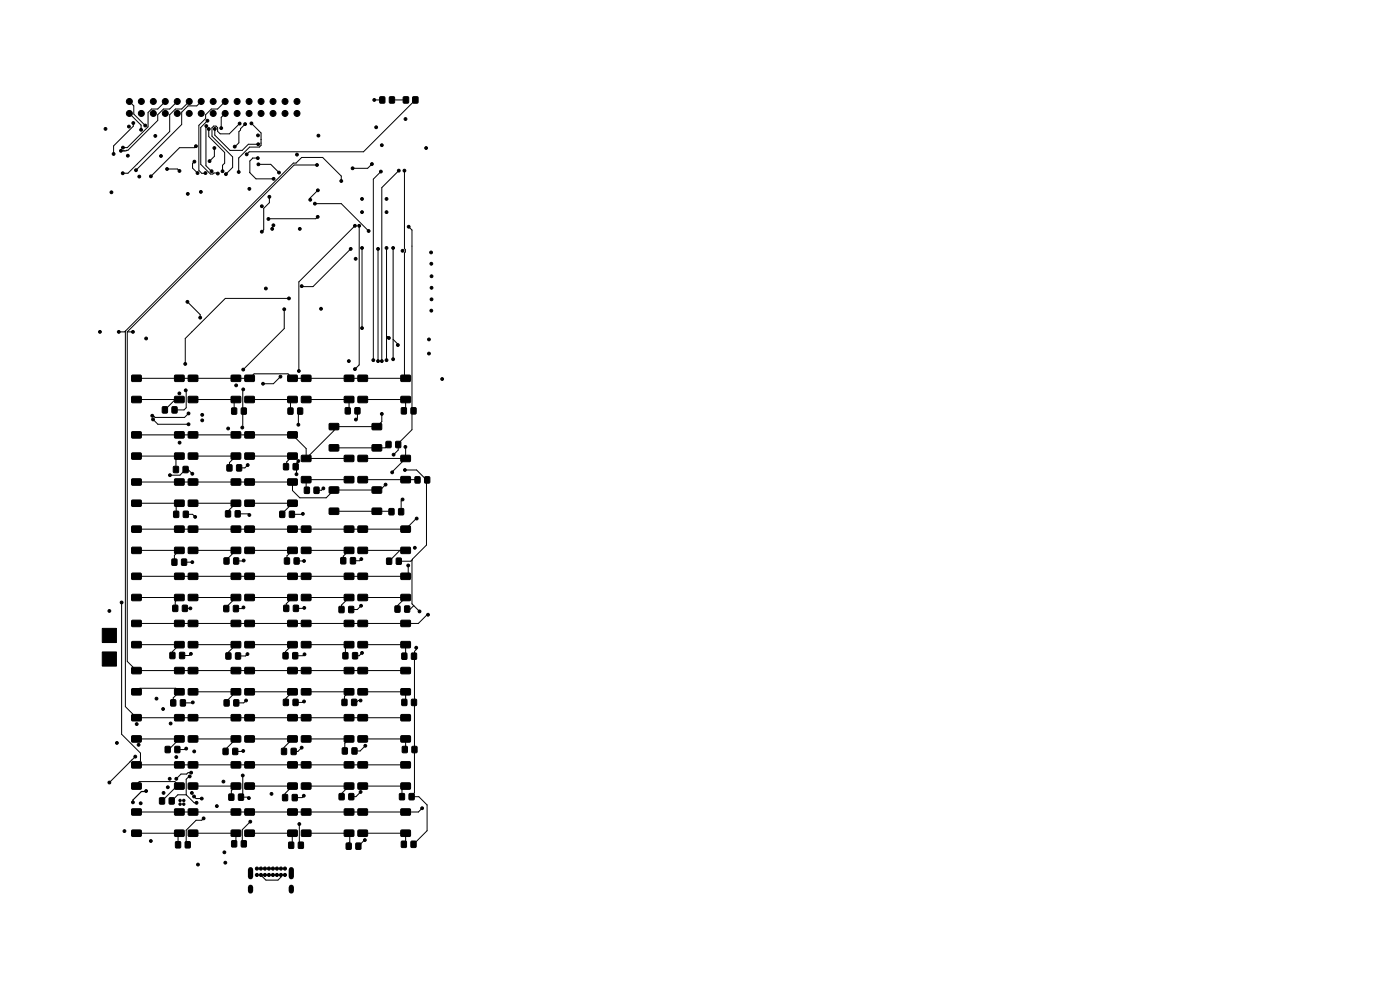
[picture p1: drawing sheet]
<svg xmlns="http://www.w3.org/2000/svg" width="297mm" height="210mm" viewBox="0 0 297 210" stroke-linecap="round" stroke-linejoin="round" font-family="sans-serif">
<g fill="#000" stroke="#000" stroke-width=".21">
<path d="M80.6 20.6h1v1.2h-1zM82.6 20.6h1.1v1.2h-1.1zM85.6 20.6h1v1.2h-1zM87.6 20.6h1v1.2h-1zM28 79.6h1.8l.2 .2v1l-.2 .2-1.7-.1-.2-.2zM37.1 79.6h1.8l.2 .2v1l-.3 .2-1.6-.1-.2-.2zM40 79.6h1.8l.2 .2v1l-.3 .2-1.6-.1-.2-.2zM49.1 79.6h1.8l.2 .2v1l-.2 .2-1.7-.1-.2-.2zM52 79.6h1.8l.2 .2v1l-.2 .2-1.7-.1-.2-.2zM61.1 79.6h1.8l.2 .2v1l-.3 .2-1.6-.1-.2-.2zM64 79.6h1.8l.2 .2v1l-.3 .2-1.6-.1-.2-.2zM73.1 79.6h1.8l.2 .2v1l-.3 .2-1.6-.1-.2-.2z"/>
<path d="M76 79.6h1.8l.2 .2v1l-.3 .2-1.6-.1-.2-.2zM85.1 79.6h1.8l.2 .2v1l-.2 .2-1.7-.1-.2-.2zM28 84.1h1.8l.2 .2v1l-.2 .2-1.7-.1-.2-.2zM28 91.6h1.8l.2 .2v1l-.2 .2-1.7-.1-.2-.2zM28 96.1h1.8l.2 .2v1l-.2 .2-1.7-.1-.2-.2zM34.5 86.3h1v1.3h-1zM37.1 84.1h1.8l.2 .2v1l-.3 .2-1.6-.1-.2-.2zM37.1 91.6h1.8l.2 .2v1l-.3 .2-1.6-.1-.2-.2zM37.1 96.1h1.8l.2 .2v1l-.3 .2-1.6-.1-.2-.2zM36.5 86.3h1v1.3h-1zM40 84.1h1.8l.2 .2v1l-.3 .2-1.6-.1-.2-.2zM40 91.6h1.8l.2 .2v1l-.3 .2-1.6-.1-.2-.2z"/>
<path d="M40 96.1h1.8l.2 .2v1l-.3 .2-1.6-.1-.2-.2zM49.1 84.1h1.8l.2 .2v1l-.2 .2-1.7-.1-.2-.2zM49.1 91.6h1.8l.2 .2v1l-.2 .2-1.7-.1-.2-.2zM49.1 96.1h1.8l.2 .2v1l-.2 .2-1.7-.1-.2-.2zM48.2 98.6h1v1.3h-1zM49.2 86.6h1v1.2h-1zM50.2 98.6h1v1.3h-1zM52 91.6h1.8l.2 .2v1l-.2 .2-1.7-.1-.2-.2zM52 96.1h1.8l.2 .2v1l-.2 .2-1.7-.1-.2-.2zM52 84.1h1.8l.2 .2v1l-.2 .2-1.7-.1-.2-.2zM51.2 86.6h1v1.2h-1zM61.1 91.6h1.8l.2 .2v1l-.3 .2-1.6-.1-.2-.2z"/>
<path d="M61.1 96.1h1.8l.2 .2v1l-.3 .2-1.6-.1-.2-.2zM61.1 84.1h1.8l.2 .2v1l-.3 .2-1.6-.1-.2-.2zM60.2 98.4h1v1.2h-1zM61.1 86.6h1v1.2h-1zM62.2 98.4h1v1.2h-1zM64 84.1h1.8l.2 .2v1l-.3 .2-1.6-.1-.2-.2zM64 96.6h1.8l.2 .2v1l-.3 .2-1.6-.1-.2-.2zM63.2 86.6h1v1.2h-1zM69.9 89.9l1.8-.1 .2 .3v.9l-.2 .2h-1.7l-.2-.2zM69.9 94.4l1.8-.1 .2 .3v.9l-.2 .2h-1.7l-.2-.2zM73.1 84.1h1.8l.2 .2v1l-.3 .2-1.6-.1-.2-.2zM73.1 96.6h1.8l.2 .2v1l-.3 .2-1.6-.1-.2-.2z"/>
<path d="M73.3 86.5h1v1.3h-1zM76 96.6h1.8l.2 .2v1l-.3 .2-1.6-.1-.2-.2zM76 84.1h1.8l.2 .2v1l-.3 .2-1.6-.1-.2-.2zM75.3 86.5h1v1.3h-1zM79 89.9l1.8-.1 .2 .3v.9l-.3 .2h-1.6l-.2-.2zM79 94.4l1.8-.1 .2 .3v.9l-.3 .2h-1.6l-.2-.2zM81.9 93.7h1v1.2h-1zM85.1 96.6h1.8l.2 .2v1l-.2 .2-1.7-.1-.2-.2zM85.1 84.1h1.8l.2 .2v1l-.2 .2-1.7-.1-.2-.2zM84 93.7h1v1.2h-1zM85.2 86.5h1v1.3h-1zM87.2 86.5h1v1.3h-1z"/>
<path d="M28 111.6h1.8l.2 .2v1l-.2 .2-1.7-.1-.2-.2zM28 116.1h1.8l.2 .2v1l-.2 .2-1.7-.1-.2-.2zM28 101.6h1.8l.2 .2v1l-.2 .2-1.7-.1-.2-.2zM28 106.1h1.8l.2 .2v1l-.2 .2-1.7-.1-.2-.2zM37.1 111.6h1.8l.2 .2v1l-.3 .2-1.6-.1-.2-.2zM37.1 116.1h1.8l.2 .2v1l-.3 .2-1.6-.1-.2-.2zM37.1 101.6h1.8l.2 .2v1l-.3 .2-1.6-.1-.2-.2zM37.1 106.1h1.8l.2 .2v1l-.3 .2-1.6-.1-.2-.2zM36.5 118.6h1v1.3h-1zM36.8 99h1v1.2h-1zM36.9 108.5h1v1.2h-1zM38.5 118.6h1.1v1.3h-1.1z"/>
<path d="M40 111.6h1.8l.2 .2v1l-.3 .2-1.6-.1-.2-.2zM40 116.1h1.8l.2 .2v1l-.3 .2-1.6-.1-.2-.2zM40 101.6h1.8l.2 .2v1l-.3 .2-1.6-.1-.2-.2zM40 106.1h1.8l.2 .2v1l-.3 .2-1.6-.1-.2-.2zM38.9 99h1v1.2h-1zM38.9 108.5h1v1.2h-1zM47.5 118.4h1.1v1.2h-1.1zM47.9 108.4h1v1.2h-1zM49.1 111.6h1.8l.2 .2v1l-.2 .2-1.7-.1-.2-.2zM49.1 116.1h1.8l.2 .2v1l-.2 .2-1.7-.1-.2-.2zM49.1 101.6h1.8l.2 .2v1l-.2 .2-1.7-.1-.2-.2zM49.1 106.1h1.8l.2 .2v1l-.2 .2-1.7-.1-.2-.2z"/>
<path d="M49.6 118.4h1v1.2h-1zM49.9 108.4h1v1.2h-1zM52 111.6h1.8l.2 .2v1l-.2 .2-1.7-.1-.2-.2zM52 116.1h1.8l.2 .2v1l-.2 .2-1.7-.1-.2-.2zM52 101.6h1.8l.2 .2v1l-.2 .2-1.7-.1-.2-.2zM52 106.1h1.8l.2 .2v1l-.2 .2-1.7-.1-.2-.2zM59.4 108.5h1v1.2h-1zM61.1 111.6h1.8l.2 .2v1l-.3 .2-1.6-.1-.2-.2zM61.1 116.1h1.8l.2 .2v1l-.3 .2-1.6-.1-.2-.2zM61.1 101.6h1.8l.2 .2v1l-.3 .2-1.6-.1-.2-.2zM61.1 106.1h1.8l.2 .2v1l-.3 .2-1.6-.1-.2-.2zM60.4 118.4h1v1.2h-1z"/>
<path d="M61.4 108.5h1v1.2h-1zM62.4 118.4h1v1.2h-1zM64 101.1h1.8l.2 .2v1l-.3 .2-1.6-.1-.2-.2zM64 111.6h1.8l.2 .2v1l-.3 .2-1.6-.1-.2-.2zM64 116.1h1.8l.2 .2v1l-.3 .2-1.6-.1-.2-.2zM64.6 103.4h1v1.2h-1zM66.6 103.4h1.1v1.2h-1.1zM69.9 103.3h1.8l.2 .2v1l-.2 .2-1.7-.1-.2-.2zM69.9 107.8h1.8l.2 .2v1l-.2 .2-1.7-.1-.2-.2zM73.1 101.1h1.8l.2 .2v1l-.3 .2-1.6-.1-.2-.2zM73.1 111.6h1.8l.2 .2v1l-.3 .2-1.6-.1-.2-.2zM73.1 116.1h1.8l.2 .2v1l-.3 .2-1.6-.1-.2-.2z"/>
<path d="M72.3 118.3h1v1.3h-1zM74.4 118.3h1v1.3h-1zM76 101.1h1.8l.2 .2v1l-.3 .2-1.6-.1-.2-.2zM76 111.6h1.8l.2 .2v1l-.3 .2-1.6-.1-.2-.2zM76 116.1h1.8l.2 .2v1l-.3 .2-1.6-.1-.2-.2zM79 103.3h1.8l.2 .2v1l-.3 .2-1.6-.1-.2-.2zM79 107.8h1.8l.2 .2v1l-.3 .2-1.6-.1-.2-.2zM82 118.4h1.1v1.3h-1.1zM82.5 107.9h1.1v1.3h-1.1zM85.1 101.1h1.8l.2 .2v1l-.2 .2-1.7-.1-.2-.2zM85.1 111.6h1.8l.2 .2v1l-.2 .2-1.7-.1-.2-.2zM85.1 116.1h1.8l.2 .2v1l-.2 .2-1.7-.1-.2-.2z"/>
<path d="M84.1 118.4h1v1.3h-1zM84.6 107.9h1v1.3h-1zM88.1 101.2h1v1.2h-1zM90.1 101.2h1v1.2h-1zM21.7 133.3h3v3h-3zM28 121.6h1.8l.2 .2v1l-.2 .2-1.7-.1-.2-.2zM28 126.1h1.8l.2 .2v1l-.2 .2-1.7-.1-.2-.2zM28 131.6h1.8l.2 .2v1l-.2 .2-1.7-.1-.2-.2zM28 136.1h1.8l.2 .2v1l-.2 .2-1.7-.1-.2-.2zM37.1 121.6h1.8l.2 .2v1l-.3 .2-1.6-.1-.2-.2zM37.1 126.1h1.8l.2 .2v1l-.3 .2-1.6-.1-.2-.2zM37.1 131.6h1.8l.2 .2v1l-.3 .2-1.6-.1-.2-.2z"/>
<path d="M37.1 136.1h1.8l.2 .2v1l-.3 .2-1.6-.1-.2-.2zM36.1 138.4h1v1.3h-1zM36.7 128.4h1v1.3h-1zM38.1 138.4h1v1.3h-1zM38.7 128.4h1v1.3h-1zM40 121.6h1.8l.2 .2v1l-.3 .2-1.6-.1-.2-.2zM40 126.1h1.8l.2 .2v1l-.3 .2-1.6-.1-.2-.2zM40 131.6h1.8l.2 .2v1l-.3 .2-1.6-.1-.2-.2zM40 136.1h1.8l.2 .2v1l-.3 .2-1.6-.1-.2-.2zM47.5 128.5h1v1.2h-1zM49.1 121.6h1.8l.2 .2v1l-.2 .2-1.7-.1-.2-.2zM49.1 126.1h1.8l.2 .2v1l-.2 .2-1.7-.1-.2-.2z"/>
<path d="M49.1 131.6h1.8l.2 .2v1l-.2 .2-1.7-.1-.2-.2zM49.1 136.1h1.8l.2 .2v1l-.2 .2-1.7-.1-.2-.2zM47.9 138.5h1.1v1.3h-1.1zM49.5 128.5h1.1v1.2h-1.1zM50 138.5h1v1.3h-1zM52 131.6h1.8l.2 .2v1l-.2 .2-1.7-.1-.2-.2zM52 136.1h1.8l.2 .2v1l-.2 .2-1.7-.1-.2-.2zM52 121.6h1.8l.2 .2v1l-.2 .2-1.7-.1-.2-.2zM52 126.1h1.8l.2 .2v1l-.2 .2-1.7-.1-.2-.2zM61.1 131.6h1.8l.2 .2v1l-.3 .2-1.6-.1-.2-.2zM61.1 136.1h1.8l.2 .2v1l-.3 .2-1.6-.1-.2-.2zM61.1 121.6h1.8l.2 .2v1l-.3 .2-1.6-.1-.2-.2z"/>
<path d="M61.1 126.1h1.8l.2 .2v1l-.3 .2-1.6-.1-.2-.2zM60.1 138.5h1v1.2h-1zM60.2 128.4h1v1.3h-1zM62.1 138.5h1v1.2h-1zM62.3 128.4h1v1.3h-1zM64 131.6h1.8l.2 .2v1l-.3 .2-1.6-.1-.2-.2zM64 136.1h1.8l.2 .2v1l-.3 .2-1.6-.1-.2-.2zM64 121.6h1.8l.2 .2v1l-.3 .2-1.6-.1-.2-.2zM64 126.1h1.8l.2 .2v1l-.3 .2-1.6-.1-.2-.2zM73.1 131.6h1.8l.2 .2v1l-.3 .2-1.6-.1-.2-.2zM73.1 136.1h1.8l.2 .2v1l-.3 .2-1.6-.1-.2-.2zM73.1 121.6h1.8l.2 .2v1l-.3 .2-1.6-.1-.2-.2z"/>
<path d="M73.1 126.1h1.8l.2 .2v1l-.3 .2-1.6-.1-.2-.2zM71.9 128.7h1.1v1.2h-1.1zM72.8 138.5h1v1.2h-1zM74 128.7h1v1.2h-1zM76 121.6h1.8l.2 .2v1l-.3 .2-1.6-.1-.2-.2zM76 126.1h1.8l.2 .2v1l-.3 .2-1.6-.1-.2-.2zM74.8 138.5h1v1.2h-1zM76 131.6h1.8l.2 .2v1l-.3 .2-1.6-.1-.2-.2zM76 136.1h1.8l.2 .2v1l-.3 .2-1.6-.1-.2-.2zM83.8 128.6h1v1.2h-1zM85.1 121.6h1.8l.2 .2v1l-.2 .2-1.7-.1-.2-.2zM85.1 126.1h1.8l.2 .2v1l-.2 .2-1.7-.1-.2-.2z"/>
<path d="M85.1 131.6h1.8l.2 .2v1l-.2 .2-1.7-.1-.2-.2zM85.1 136.1h1.8l.2 .2v1l-.2 .2-1.7-.1-.2-.2zM85.3 138.6h1v1.2h-1zM85.9 128.6h1v1.2h-1zM87.3 138.6h1v1.2h-1zM21.7 138.3h3v3h-3zM28 151.6h1.8l.2 .2v1l-.2 .2-1.7-.1-.2-.2zM28 156.1h1.8l.2 .2v1l-.2 .2-1.7-.1-.2-.2zM28 141.6h1.8l.2 .2v1l-.2 .2-1.7-.1-.2-.2zM28 146.1h1.8l.2 .2v1l-.2 .2-1.7-.1-.2-.2zM35.1 158.4h1v1.2h-1zM37.1 151.6h1.8l.2 .2v1l-.3 .2-1.6-.1-.2-.2z"/>
<path d="M37.1 156.1h1.8l.2 .2v1l-.3 .2-1.6-.1-.2-.2zM37.1 141.6h1.8l.2 .2v1l-.3 .2-1.6-.1-.2-.2zM37.1 146.1h1.8l.2 .2v1l-.3 .2-1.6-.1-.2-.2zM36.2 148.5h1.1v1.2h-1.1zM37.1 158.4h1v1.2h-1zM38.3 148.5h1v1.2h-1zM40 141.6h1.8l.2 .2v1l-.3 .2-1.6-.1-.2-.2zM40 146.1h1.8l.2 .2v1l-.3 .2-1.6-.1-.2-.2zM40 151.6h1.8l.2 .2v1l-.3 .2-1.6-.1-.2-.2zM40 156.1h1.8l.2 .2v1l-.3 .2-1.6-.1-.2-.2zM47.3 158.8h1.1v1.2h-1.1zM47.6 148.5h1v1.2h-1z"/>
<path d="M49.1 141.6h1.8l.2 .2v1l-.2 .2-1.7-.1-.2-.2zM49.1 146.1h1.8l.2 .2v1l-.2 .2-1.7-.1-.2-.2zM49.1 151.6h1.8l.2 .2v1l-.2 .2-1.7-.1-.2-.2zM49.1 156.1h1.8l.2 .2v1l-.2 .2-1.7-.1-.2-.2zM49.4 158.8h1v1.2h-1zM49.6 148.5h1v1.2h-1zM52 141.6h1.8l.2 .2v1l-.2 .2-1.7-.1-.2-.2zM52 146.1h1.8l.2 .2v1l-.2 .2-1.7-.1-.2-.2zM52 151.6h1.8l.2 .2v1l-.2 .2-1.7-.1-.2-.2zM52 156.1h1.8l.2 .2v1l-.2 .2-1.7-.1-.2-.2zM59.7 158.8h1.1v1.2h-1.1zM61.1 141.6h1.8l.2 .2v1l-.3 .2-1.6-.1-.2-.2z"/>
<path d="M61.1 146.1h1.8l.2 .2v1l-.3 .2-1.6-.1-.2-.2zM61.1 151.6h1.8l.2 .2v1l-.3 .2-1.6-.1-.2-.2zM61.1 156.1h1.8l.2 .2v1l-.3 .2-1.6-.1-.2-.2zM60.1 148.4h1.1v1.2h-1.1zM61.8 158.8h1v1.2h-1zM62.2 148.4h1v1.2h-1zM64 141.6h1.8l.2 .2v1l-.3 .2-1.6-.1-.2-.2zM64 146.1h1.8l.2 .2v1l-.3 .2-1.6-.1-.2-.2zM64 151.6h1.8l.2 .2v1l-.3 .2-1.6-.1-.2-.2zM64 156.1h1.8l.2 .2v1l-.3 .2-1.6-.1-.2-.2zM73.1 141.6h1.8l.2 .2v1l-.3 .2-1.6-.1-.2-.2zM73.1 146.1h1.8l.2 .2v1l-.3 .2-1.6-.1-.2-.2z"/>
<path d="M73.1 151.6h1.8l.2 .2v1l-.3 .2-1.6-.1-.2-.2zM73.1 156.1h1.8l.2 .2v1l-.3 .2-1.6-.1-.2-.2zM72.6 148.4h1v1.2h-1zM72.6 158.7h1.1v1.2h-1.1zM74.6 148.4h1v1.2h-1zM74.7 158.7h1v1.2h-1zM76 141.6h1.8l.2 .2v1l-.3 .2-1.6-.1-.2-.2zM76 146.1h1.8l.2 .2v1l-.3 .2-1.6-.1-.2-.2zM76 151.6h1.8l.2 .2v1l-.3 .2-1.6-.1-.2-.2zM76 156.1h1.8l.2 .2v1l-.3 .2-1.6-.1-.2-.2zM85.1 141.6h1.8l.2 .2v1l-.2 .2-1.7-.1-.2-.2zM85.1 146.1h1.8l.2 .2v1l-.2 .2-1.7-.1-.2-.2z"/>
<path d="M85.1 151.6h1.8l.2 .2v1l-.2 .2-1.7-.1-.2-.2zM85.1 156.1h1.8l.2 .2v1l-.2 .2-1.7-.1-.2-.2zM85.3 148.4h1v1.2h-1zM85.4 158.4h1v1.2h-1zM87.3 148.4h1v1.2h-1zM87.4 158.4h1v1.2h-1zM28 161.6h1.8l.2 .2v1l-.2 .2-1.7-.1-.2-.2zM28 166.1h1.8l.2 .2v1l-.2 .2-1.7-.1-.2-.2zM28 171.6h1.8l.2 .2v1l-.2 .2-1.7-.1-.2-.2zM28 176.1h1.8l.2 .2v1l-.2 .2-1.7-.1-.2-.2zM33.9 169.3h1v1.2h-1zM37.1 161.6h1.8l.2 .2v1l-.3 .2-1.6-.1-.2-.2z"/>
<path d="M37.1 166.1h1.8l.2 .2v1l-.3 .2-1.6-.1-.2-.2zM35.9 169.3h1v1.2h-1zM37.1 171.6h1.8l.2 .2v1l-.3 .2-1.6-.1-.2-.2zM37.1 176.1h1.8l.2 .2v1l-.3 .2-1.6-.1-.2-.2zM37.3 178.6h1v1.2h-1zM40 171.6h1.8l.2 .2v1l-.3 .2-1.6-.1-.2-.2zM40 176.1h1.8l.2 .2v1l-.3 .2-1.6-.1-.2-.2zM40 161.6h1.8l.2 .2v1l-.3 .2-1.6-.1-.2-.2zM40 166.1h1.8l.2 .2v1l-.3 .2-1.6-.1-.2-.2zM39.3 178.6h1v1.2h-1zM49.1 171.6h1.8l.2 .2v1l-.2 .2-1.7-.1-.2-.2zM49.1 176.1h1.8l.2 .2v1l-.2 .2-1.7-.1-.2-.2z"/>
<path d="M49.1 161.6h1.8l.2 .2v1l-.2 .2-1.7-.1-.2-.2zM49.1 166.1h1.8l.2 .2v1l-.2 .2-1.7-.1-.2-.2zM48.6 168.5h1v1.2h-1zM49.2 178.4h1v1.2h-1zM50.6 168.5h1v1.2h-1zM52 171.6h1.8l.2 .2v1l-.2 .2-1.7-.1-.2-.2zM52 176.1h1.8l.2 .2v1l-.2 .2-1.7-.1-.2-.2zM52 161.6h1.8l.2 .2v1l-.2 .2-1.7-.1-.2-.2zM52 166.1h1.8l.2 .2v1l-.2 .2-1.7-.1-.2-.2zM51.2 178.4h1v1.2h-1zM61.1 171.6h1.8l.2 .2v1l-.3 .2-1.6-.1-.2-.2zM61.1 176.1h1.8l.2 .2v1l-.3 .2-1.6-.1-.2-.2z"/>
<path d="M61.1 161.6h1.8l.2 .2v1l-.3 .2-1.6-.1-.2-.2zM61.1 166.1h1.8l.2 .2v1l-.3 .2-1.6-.1-.2-.2zM60 168.6h1v1.2h-1zM61.3 178.7h1v1.2h-1zM62 168.6h1v1.2h-1zM64 161.6h1.8l.2 .2v1l-.3 .2-1.6-.1-.2-.2zM64 166.1h1.8l.2 .2v1l-.3 .2-1.6-.1-.2-.2zM64 171.6h1.8l.2 .2v1l-.3 .2-1.6-.1-.2-.2zM64 176.1h1.8l.2 .2v1l-.3 .2-1.6-.1-.2-.2zM63.3 178.7h1v1.2h-1zM73.1 161.6h1.8l.2 .2v1l-.3 .2-1.6-.1-.2-.2zM73.1 166.1h1.8l.2 .2v1l-.3 .2-1.6-.1-.2-.2z"/>
<path d="M73.1 171.6h1.8l.2 .2v1l-.3 .2-1.6-.1-.2-.2zM73.1 176.1h1.8l.2 .2v1l-.3 .2-1.6-.1-.2-.2zM72 168.4h1v1.2h-1zM73.5 178.9h1v1.2h-1zM74 168.4h1v1.2h-1zM76 171.6h1.8l.2 .2v1l-.3 .2-1.6-.1-.2-.2zM76 176.1h1.8l.2 .2v1l-.3 .2-1.6-.1-.2-.2zM76 161.6h1.8l.2 .2v1l-.3 .2-1.6-.1-.2-.2zM76 166.1h1.8l.2 .2v1l-.3 .2-1.6-.1-.2-.2zM75.5 178.9h1v1.2h-1zM85.1 171.6h1.8l.2 .2v1l-.2 .2-1.7-.1-.2-.2zM85.1 176.1h1.8l.2 .2v1l-.2 .2-1.7-.1-.2-.2z"/>
<path d="M85.1 161.6h1.8l.2 .2v1l-.2 .2-1.7-.1-.2-.2zM85.1 166.1h1.8l.2 .2v1l-.2 .2-1.7-.1-.2-.2zM84.8 168.4h1v1.2h-1zM85.2 178.5h1v1.2h-1zM86.8 168.4h1v1.2h-1zM87.2 178.5h1v1.2h-1z"/>
<circle cx="22.4" cy="27.3" r=".3"/>
<circle cx="24.1" cy="32.7" r=".3"/>
<circle cx="25.7" cy="32" r=".3"/>
<circle cx="26" cy="36.8" r=".3"/>
<circle cx="26.1" cy="31.3" r=".3"/>
<circle cx="27.1" cy="33" r=".3"/>
<circle cx="27.3" cy="26.9" r=".3"/>
<circle cx="27.4" cy="24.1" r=".63"/>
<circle cx="27.4" cy="21.5" r=".63"/>
<circle cx="28.3" cy="26.1" r=".3"/>
<circle cx="28.9" cy="36.1" r=".3"/>
<circle cx="29.5" cy="37.5" r=".3"/>
<circle cx="29.9" cy="27.5" r=".3"/>
<circle cx="30" cy="24.1" r=".63"/>
<circle cx="30" cy="21.5" r=".63"/>
<circle cx="30.8" cy="26.6" r=".3"/>
<circle cx="32" cy="37.4" r=".3"/>
<circle cx="32.5" cy="24.1" r=".63"/>
<circle cx="32.5" cy="21.5" r=".63"/>
<circle cx="32.9" cy="28.8" r=".3"/>
<circle cx="34.2" cy="33.1" r=".3"/>
<circle cx="35.1" cy="21.5" r=".63"/>
<circle cx="35.1" cy="24.1" r=".63"/>
<circle cx="35.4" cy="35.9" r=".3"/>
<circle cx="37.6" cy="24.1" r=".63"/>
<circle cx="37.6" cy="21.5" r=".63"/>
<circle cx="38.1" cy="36.3" r=".3"/>
<circle cx="40.1" cy="24.1" r=".63"/>
<circle cx="40.1" cy="21.5" r=".63"/>
<circle cx="41.2" cy="34.3" r=".3"/>
<circle cx="41.6" cy="31" r=".3"/>
<circle cx="41.9" cy="36.7" r=".3"/>
<circle cx="42.7" cy="24.1" r=".63"/>
<circle cx="42.7" cy="21.5" r=".63"/>
<circle cx="43.6" cy="36.7" r=".3"/>
<circle cx="43.8" cy="26.7" r=".3"/>
<circle cx="44" cy="25.6" r=".3"/>
<circle cx="44.3" cy="27.4" r=".3"/>
<circle cx="44.5" cy="34.2" r=".3"/>
<circle cx="44.9" cy="36.3" r=".3"/>
<circle cx="45.2" cy="24.1" r=".63"/>
<circle cx="45.2" cy="21.5" r=".63"/>
<circle cx="45.5" cy="31.4" r=".3"/>
<circle cx="45.6" cy="27.3" r=".3"/>
<circle cx="46.2" cy="36.8" r=".3"/>
<circle cx="46.9" cy="27.2" r=".3"/>
<circle cx="47.2" cy="36.3" r=".3"/>
<circle cx="47.8" cy="21.5" r=".63"/>
<circle cx="47.8" cy="24.1" r=".63"/>
<circle cx="47.9" cy="36.9" r=".3"/>
<circle cx="49.8" cy="31.1" r=".3"/>
<circle cx="50.3" cy="24.1" r=".63"/>
<circle cx="50.3" cy="21.5" r=".63"/>
<circle cx="50.6" cy="36.5" r=".3"/>
<circle cx="50.8" cy="26.2" r=".3"/>
<circle cx="52" cy="26.3" r=".3"/>
<circle cx="52.3" cy="32.7" r=".3"/>
<circle cx="52.8" cy="24.1" r=".63"/>
<circle cx="52.8" cy="21.5" r=".63"/>
<circle cx="53.3" cy="26.2" r=".3"/>
<circle cx="54.7" cy="33.6" r=".3"/>
<circle cx="54.7" cy="28.7" r=".3"/>
<circle cx="54.8" cy="30.6" r=".3"/>
<circle cx="54.8" cy="34.9" r=".3"/>
<circle cx="55.4" cy="24.1" r=".63"/>
<circle cx="55.4" cy="21.5" r=".63"/>
<circle cx="57.9" cy="21.5" r=".63"/>
<circle cx="57.9" cy="24.1" r=".63"/>
<circle cx="58" cy="37.9" r=".3"/>
<circle cx="59.2" cy="36.6" r=".3"/>
<circle cx="60.5" cy="21.5" r=".63"/>
<circle cx="60.5" cy="24.1" r=".63"/>
<circle cx="63" cy="32.8" r=".3"/>
<circle cx="63" cy="21.5" r=".63"/>
<circle cx="63" cy="24.1" r=".63"/>
<circle cx="67.3" cy="35" r=".3"/>
<circle cx="67.6" cy="28.8" r=".3"/>
<circle cx="72.4" cy="38.4" r=".3"/>
<circle cx="74.8" cy="35.7" r=".3"/>
<circle cx="78.9" cy="34.8" r=".3"/>
<circle cx="79.4" cy="21.2" r=".3"/>
<circle cx="79.8" cy="27" r=".3"/>
<circle cx="80.8" cy="36.4" r=".3"/>
<circle cx="81" cy="30.8" r=".3"/>
<circle cx="84.6" cy="36.2" r=".3"/>
<circle cx="85.8" cy="36.2" r=".3"/>
<circle cx="86" cy="25.3" r=".3"/>
<circle cx="90.4" cy="31.4" r=".3"/>
<circle cx="23.6" cy="40.8" r=".3"/>
<circle cx="39.8" cy="41.1" r=".3"/>
<circle cx="42.6" cy="40.7" r=".3"/>
<circle cx="52.9" cy="40.1" r=".3"/>
<circle cx="55.5" cy="49.2" r=".3"/>
<circle cx="55.5" cy="43.7" r=".3"/>
<circle cx="56.9" cy="46.5" r=".3"/>
<circle cx="57.1" cy="41.7" r=".3"/>
<circle cx="57.7" cy="48.6" r=".3"/>
<circle cx="58" cy="47.8" r=".3"/>
<circle cx="63.6" cy="48.6" r=".3"/>
<circle cx="65.8" cy="42.4" r=".3"/>
<circle cx="66.8" cy="43.2" r=".3"/>
<circle cx="67.4" cy="46" r=".3"/>
<circle cx="67.4" cy="40.4" r=".3"/>
<circle cx="74.4" cy="52.8" r=".3"/>
<circle cx="75.3" cy="47.9" r=".3"/>
<circle cx="75.4" cy="54.9" r=".3"/>
<circle cx="76.2" cy="47.9" r=".3"/>
<circle cx="76.8" cy="42.2" r=".3"/>
<circle cx="76.8" cy="52.6" r=".3"/>
<circle cx="76.8" cy="45" r=".3"/>
<circle cx="78.2" cy="49" r=".3"/>
<circle cx="80.2" cy="52.8" r=".3"/>
<circle cx="82" cy="42.2" r=".3"/>
<circle cx="82" cy="52.6" r=".3"/>
<circle cx="82" cy="45" r=".3"/>
<circle cx="83.4" cy="52.6" r=".3"/>
<circle cx="85.4" cy="53.2" r=".3"/>
<circle cx="86.7" cy="48.1" r=".3"/>
<circle cx="91.4" cy="53.6" r=".3"/>
<circle cx="91.5" cy="55.9" r=".3"/>
<circle cx="91.5" cy="58.6" r=".3"/>
<circle cx="21.2" cy="70.4" r=".3"/>
<circle cx="25.2" cy="70.4" r=".3"/>
<circle cx="28.2" cy="70.4" r=".3"/>
<circle cx="31" cy="71.8" r=".3"/>
<circle cx="39.3" cy="77.2" r=".3"/>
<circle cx="39.8" cy="64" r=".3"/>
<circle cx="42.5" cy="67.4" r=".3"/>
<circle cx="51.6" cy="78.4" r=".3"/>
<circle cx="56.4" cy="61.2" r=".3"/>
<circle cx="59.5" cy="79.9" r=".3"/>
<circle cx="60.3" cy="65.6" r=".3"/>
<circle cx="61.3" cy="63.3" r=".3"/>
<circle cx="63.4" cy="78.7" r=".3"/>
<circle cx="64" cy="60.7" r=".3"/>
<circle cx="68.1" cy="65.5" r=".3"/>
<circle cx="74" cy="76.6" r=".3"/>
<circle cx="75.3" cy="78.3" r=".3"/>
<circle cx="76.8" cy="69.6" r=".3"/>
<circle cx="79.2" cy="76.4" r=".3"/>
<circle cx="80.2" cy="76.6" r=".3"/>
<circle cx="81" cy="76.6" r=".3"/>
<circle cx="82" cy="76.4" r=".3"/>
<circle cx="82.5" cy="71.7" r=".3"/>
<circle cx="83.4" cy="76.2" r=".3"/>
<circle cx="84.4" cy="73.2" r=".3"/>
<circle cx="91" cy="75" r=".3"/>
<circle cx="91" cy="72" r=".3"/>
<circle cx="91.5" cy="65.9" r=".3"/>
<circle cx="91.5" cy="61" r=".3"/>
<circle cx="91.5" cy="63.5" r=".3"/>
<circle cx="32.3" cy="88.2" r=".3"/>
<circle cx="32.5" cy="89" r=".3"/>
<circle cx="38" cy="83.4" r=".3"/>
<circle cx="38.1" cy="93.9" r=".3"/>
<circle cx="39.4" cy="82.8" r=".3"/>
<circle cx="40" cy="90" r=".3"/>
<circle cx="40" cy="87.7" r=".3"/>
<circle cx="42.9" cy="88" r=".3"/>
<circle cx="42.9" cy="89.2" r=".3"/>
<circle cx="48.4" cy="90.9" r=".3"/>
<circle cx="50.1" cy="81.7" r=".3"/>
<circle cx="51.4" cy="90.7" r=".3"/>
<circle cx="51.6" cy="82.6" r=".3"/>
<circle cx="52.6" cy="98.7" r=".3"/>
<circle cx="55.8" cy="81.4" r=".3"/>
<circle cx="63.3" cy="90.1" r=".3"/>
<circle cx="63.3" cy="97.8" r=".3"/>
<circle cx="75.5" cy="89" r=".3"/>
<circle cx="81" cy="87.8" r=".3"/>
<circle cx="83.5" cy="96.5" r=".3"/>
<circle cx="85.9" cy="99.7" r=".3"/>
<circle cx="86" cy="94.8" r=".3"/>
<circle cx="93.8" cy="80.4" r=".3"/>
<circle cx="36" cy="100.8" r=".3"/>
<circle cx="40.8" cy="100.5" r=".3"/>
<circle cx="40.8" cy="119.2" r=".3"/>
<circle cx="41.4" cy="109.7" r=".3"/>
<circle cx="51.7" cy="118.9" r=".3"/>
<circle cx="52.9" cy="109.2" r=".3"/>
<circle cx="62.9" cy="100.6" r=".3"/>
<circle cx="64.3" cy="109" r=".3"/>
<circle cx="64.5" cy="119" r=".3"/>
<circle cx="68.6" cy="103.6" r=".3"/>
<circle cx="76.7" cy="118.6" r=".3"/>
<circle cx="81.8" cy="102.8" r=".3"/>
<circle cx="83.2" cy="100.2" r=".3"/>
<circle cx="85.4" cy="106" r=".3"/>
<circle cx="86.6" cy="119.9" r=".3"/>
<circle cx="88" cy="116.2" r=".3"/>
<circle cx="88.4" cy="110" r=".3"/>
<circle cx="23.2" cy="129.6" r=".3"/>
<circle cx="25.8" cy="127.8" r=".3"/>
<circle cx="40.4" cy="129.1" r=".3"/>
<circle cx="40.5" cy="138.7" r=".3"/>
<circle cx="51.6" cy="128.9" r=".3"/>
<circle cx="52.5" cy="138.8" r=".3"/>
<circle cx="64.6" cy="128.9" r=".3"/>
<circle cx="64.6" cy="138.8" r=".3"/>
<circle cx="76.6" cy="128.5" r=".3"/>
<circle cx="76.8" cy="138.5" r=".3"/>
<circle cx="88.3" cy="137.4" r=".3"/>
<circle cx="89" cy="129.7" r=".3"/>
<circle cx="90.8" cy="130.4" r=".3"/>
<circle cx="24.8" cy="157.6" r=".3"/>
<circle cx="29" cy="153.6" r=".3"/>
<circle cx="29.4" cy="158" r=".3"/>
<circle cx="33.2" cy="148.2" r=".3"/>
<circle cx="34.6" cy="150.4" r=".3"/>
<circle cx="36.2" cy="153.5" r=".3"/>
<circle cx="39.5" cy="158.8" r=".3"/>
<circle cx="40.9" cy="149" r=".3"/>
<circle cx="41.2" cy="159.4" r=".3"/>
<circle cx="51.6" cy="159.3" r=".3"/>
<circle cx="52.2" cy="148.6" r=".3"/>
<circle cx="64" cy="158.6" r=".3"/>
<circle cx="64.5" cy="148.8" r=".3"/>
<circle cx="76.5" cy="148.6" r=".3"/>
<circle cx="77.5" cy="158.2" r=".3"/>
<circle cx="23.2" cy="166" r=".3"/>
<circle cx="26.4" cy="176.3" r=".3"/>
<circle cx="28.2" cy="170.2" r=".3"/>
<circle cx="28.7" cy="160.5" r=".3"/>
<circle cx="29.9" cy="170.4" r=".3"/>
<circle cx="31" cy="167.8" r=".3"/>
<circle cx="32" cy="178.4" r=".3"/>
<circle cx="34.7" cy="168.2" r=".3"/>
<circle cx="35.6" cy="167" r=".3"/>
<circle cx="36" cy="165.2" r=".3"/>
<circle cx="37.4" cy="165.2" r=".3"/>
<circle cx="37.4" cy="160.6" r=".3"/>
<circle cx="38.2" cy="169.8" r=".25"/>
<circle cx="38.2" cy="170.6" r=".25"/>
<circle cx="39" cy="169.8" r=".25"/>
<circle cx="39" cy="170.6" r=".25"/>
<circle cx="40.2" cy="164.7" r=".3"/>
<circle cx="40.6" cy="163.9" r=".3"/>
<circle cx="40.7" cy="168.2" r=".3"/>
<circle cx="41.2" cy="169" r=".3"/>
<circle cx="41.7" cy="170.3" r=".3"/>
<circle cx="42.8" cy="169.4" r=".3"/>
<circle cx="43.2" cy="173.6" r=".3"/>
<circle cx="46" cy="171" r=".3"/>
<circle cx="47.4" cy="165.8" r=".3"/>
<circle cx="51.5" cy="164.5" r=".3"/>
<circle cx="52.8" cy="169.3" r=".3"/>
<circle cx="53.1" cy="174.3" r=".3"/>
<circle cx="57.6" cy="168.4" r=".3"/>
<circle cx="63.5" cy="174.8" r=".3"/>
<circle cx="64.4" cy="168.8" r=".3"/>
<circle cx="76.5" cy="168" r=".3"/>
<circle cx="77.4" cy="178.2" r=".3"/>
<circle cx="89.6" cy="171.5" r=".3"/>
<circle cx="42" cy="183.4" r=".3"/>
<circle cx="47.6" cy="180.8" r=".3"/>
<circle cx="47.8" cy="183" r=".3"/>
<circle cx="54.5" cy="185.6" r=".33"/>
<circle cx="54.5" cy="184.3" r=".33"/>
<circle cx="55.3" cy="185.6" r=".33"/>
<circle cx="55.3" cy="184.3" r=".33"/>
<circle cx="56.2" cy="185.6" r=".33"/>
<circle cx="56.2" cy="184.3" r=".33"/>
<circle cx="57" cy="185.6" r=".33"/>
<circle cx="57" cy="184.3" r=".33"/>
<circle cx="57.9" cy="185.6" r=".33"/>
<circle cx="57.9" cy="184.3" r=".33"/>
<circle cx="58.7" cy="185.6" r=".33"/>
<circle cx="58.7" cy="184.3" r=".33"/>
<circle cx="59.6" cy="185.6" r=".33"/>
<circle cx="59.6" cy="184.3" r=".33"/>
<circle cx="60.4" cy="185.6" r=".33"/>
<circle cx="60.4" cy="184.3" r=".33"/>
</g>
<path d="M53.2 184.5v1.5M53.2 188.2v.8M61.8 184.5v1.5M61.8 188.2v.8" fill="none" stroke="#000" stroke-width="1.1"/>
<g fill="none" stroke="#000" stroke-width=".21">
<path d="M25.7 32h.1M26.2 32h.1M27.4 24.1l2.5 2.5v.9M27.4 21.5l1 1v1.7l2.4 2.4M28.3 26.1v.7l-4.2 4.1v1.8M35.1 21.5l-1.6 1.6h-1.4l-.7 .8v3l-4.4 4.4h-.9M35.4 35.9h2.3l.4 .4M37.6 21.5l-1.6 1.6h-1.3l-1.2 1.2v1.3l-6.4 6.3-1.4 .1M40.1 21.5l-1.6 1.6h-1.3l-1.2 1.2v3.6l-8.8 8.9h-1.2M41.2 34.3l-.4 .4v1l1.1 1M41.6 31h.1M41.6 31l-.3 .3h-3.2l-6.1 6.1"/>
<path d="M42.7 21.5l-1 1h-1.8l-1.4 1.3v2.6l-9.7 9.7M43.8 26.7l-.1 8.5 1.1 1.1M44 25.6l-1.4 1.4v7.9l2 2h.5l.3-.2 .8 .1M44.3 27.4v1.6l3.4 3.3v2.3l-.5 .5v1.2M44.8 36.3h.1M45.5 31.4v1.8l-1 1M45.6 27.4v1.3l3.2 3.2h2.6l1.3-1.3h2.1M47.8 21.5l-1.6 1.6h-1.4l-1.2 1.2v.8l-1.4 1.5v9.5l.6 .7 .8-.1M47.8 24.1l-.9 .8v2.3M48.1 36.8l-.2 .1M48.1 36.8h.1M49.8 31.1h.1"/>
<path d="M50.8 26.2l-2.1 2.2h-2l-.5-.5v-.8l-.4-.4h-.5l-.3 .4v1.8l4.4 4.4v2.2l-1.3 1.3M52 26.3l-1 1v.3l-.3 .3v2.4l-.9 .9M53.3 26.2l2.1 2v2.6l-.4 .4h-2.1l-2.3 2.3v3M54.7 33.6l-1.1-.1-.6 .7v2.4l1.3 1.3h3.7M54.8 34.9h2.6l1.8 1.7M55.4 30.4h.1M55.4 29.6h.1M67.3 35h-4.9l-35.4 35.4M72.4 38.4v-1l-4-4h-4.4l-1.2 1.2h-.6l-35.8 35.8h-1.2M78.9 34.8l-.9 .9h-3.2M79.4 21.2h1.7M80.8 36.4l-1.6 1.6v38.4"/>
<path d="M83.1 21.2h3.2M84.6 36.2l-3.6 3.6v36.8M85.8 36.2v16.6l.2 .2v.4l-.2 .2v26.4l.2 .3h-23.9l-1-1h-7.2l-1 1h-24M88.1 21.2l-11 11h-24.2l-.6 .5M57.1 41.8v1.2l-1.2 1.2v4.6l-.4 .4M66.8 43.2h5.6l5.8 5.8M67.4 46l-.4 .4-10.1 .1M67.4 40.4l-1.6 1.6v.4M74.4 52.8l-8 8-2.4-.1M75.3 47.9l-11.9 11.9v18.9M76.2 47.9v29.5l-.9 .9M76.8 52.6v17"/>
<path d="M80.2 52.8v23.8M82 52.6v23.8M83.4 52.6v23.6M86.7 48.1l.7 .7v42.4l-2.9 2.9v1.4l-1 1M26.6 70.2v79.7l2.3 2.4h57.1M27 70.4h1.2M27 70.4v69.9l1.9 2h57.1M39.8 64l2.7 2.7v.7M59.5 79.9l-1.5 1.5h-2.2M60.3 65.6v4.1l-8.7 8.7M61.3 63.3h-13.5l-8.5 8.5v5.4M82 71.4l.5 .3"/>
<path d="M83.4 72l1 1v.2M28.9 84.8h9.2M28.9 96.8h9.2l-.8 .7v2.1M28.9 92.3h33.2l2.8 2.9v2.1M32.5 89l1 1h6.5M37.2 84.8l-2.2 2.2M39.4 82.8l.1 3.7-.5 .5h-2M40 87.7l-.9 .9h-6.2l-.6-.4M40.9 84.8h9.1l-.3 .3v2.1M40.9 96.8h9.1l-1.3 1.3v1.2M51.6 82.6l-.2 8.1M52.5 98.7l-.6 .6h-1.2"/>
<path d="M52.9 84.8h9.2l-.5 .4v2M52.9 96.8h9.2l-1.3 1.2v1M63.3 86.6v3.5M63.3 97.8l-.3 .3v.4l-.4 .4 .3 .4v1.3M64.9 84.8h9.1v2.1l-.2 .3M64.9 97.3h9.1M74 86.6h.1M75.8 87.2v1.5l-.3 .3M76.9 84.8h9.1v2l-.3 .4M76.9 97.3h9.1M80.2 95l.2 .2M81 87.8v1.7l-1 1h-9.2v.9l-5.9 5.9"/>
<path d="M82.4 94.3l-.7 .7h-10.9M85.9 99.7h2.5l2.1 2.1v13.8l-3.4 3.5h-2.5M86 94.8v2.5M86 97.3l-2.8 2.9M28.9 106.8h9.2l-.7 .6v1.7M28.9 102.3h33.2v1.8l1.5 1.5h5.6l1.6-1.6h9.2l.3-.4h.7l.8-.8M28.9 116.8h9.2l-1.1 1v1.5M39 119.3h1.8M39.4 109.1h1.4l.6 .6M40.8 100.5l-.9-.9h-.5l-1.2 1.2h-2.2M40.9 106.8h9.1l-1.6 1.6v.6M40.9 116.8h9.1l-2 2v.2"/>
<path d="M50.4 109h2.2l.3 .3M51.7 118.9l-1.6 .1M52.9 106.8h9.2M52.9 116.8h9.2l-1.2 1.1v1.1M62.1 106.8l-2.2 2.1v.2M62.1 106.8l-.2 .2M62.9 119h1.6M64.2 109l-2.3 .1M64.9 116.8h9.1l-1.2 1.2v1M68.6 103.6l-.4 .4h-1.1M70.8 108.5l12.2 .1M74 101.8h-9.1v2.1l.2 .1"/>
<path d="M76.7 118.6l-.4 .4h-1.4M76.9 101.8h11.3M76.9 116.8h9.1M84.8 116.8l-2.3 2.3M85.4 106l-.3 .3v2.3M86.6 120v1.6l-.6 .7h-57.1M87.4 118.8v9.3l1.6 1.6M88.4 110l-2.4 2.3h-57.1M25.8 127.8v28l4 4v1.6l-.9 .9h57.1M28.9 126.8h9.2l-.9 .8v1.5M28.9 136.8h9.2l-1.5 1.4v.9M39.2 129.1h1.2"/>
<path d="M40.5 138.7l-.3 .4h-1.6M40.9 126.8h9.1l-2 2v.3M40.9 136.8h9.1l-1.6 1.6v.8M51.7 128.9l-.3 .2h-1.4M52.5 138.8l-.4 .4h-1.6M52.9 126.8h9.2l-1.4 1.3v1M52.9 136.8h9.2l-1.5 1.4v.9M64.6 129l-1.8 .1M64.6 138.8l-.3 .3h-1.7M64.9 126.8h9.1l-1.6 1.6v.9M64.9 136.8h9.1l-.7 .7v1.6M75.5 138.5l-.1 .1"/>
<path d="M76.6 128.5l-.8 .8h-1.3M76.8 138.5l-.6 .6h-.9M76.9 136.8h9.1v2.1l-.2 .3M76.9 126.8h9.1l-1.7 1.7v.7M86 138.6h.1M87.8 128.5l-.8 .7h-.6M88.3 137.4v.4l-.4 .4v30l-.4 .4M90.8 130.4h-.2l-1.9 1.9h-59.8M28.9 156.8h9.2l-2.3 2.2h-.2M28.9 146.8l.8-.8h7.6l.8 .8M38.1 146.8l-1.4 1.3v1M39.5 158.8l-.2 .2h-1.7"/>
<path d="M40.9 149l-2.1 .1M40.9 146.8h9.1l-1.9 1.9v.4M40.9 156.8h9.1M50 156.8l-2.2 2.2v.4M50 156.8l.2 .1M51.6 159.3l-1.7 .1M52.2 148.6l-.5 .5h-1.6M52.9 146.8h9.2l-1.5 1.4v.8M52.9 156.8h9.2M62.1 156.8l-1.9 1.8v.8M62.1 156.8h.1M64 158.6l-.8 .8h-.9"/>
<path d="M64.5 148.8l-.2 .2h-1.6M64.9 146.8h9.1l-.9 .9v1.3M64.9 156.8h9.1l-.9 .9v1.6M76.5 148.6h-.5l-.4 .4h-.5M76.9 146.8h9.1v1.9l-.2 .3M76.9 156.8h9.1v2l-.1 .2M77.5 158.2l-1.1 1.1h-1.2M86 148.6h.1M86 158.5l.2 .1M27.6 161.6h.1M27.9 161.2h.1M28.7 160.5l-5.5 5.5"/>
<path d="M28.9 166.7v-.2l.7-.7h7.5l1 1M28.9 176.8h9.2M38.1 166.8h-.6l-3.1 3.1M38.1 176.8h.1M38.1 176.8l-.3 .2v2.2M39.5 168.6l1.7 1.7h.5M39.5 168.6h-1.8l-1.3 1.3M40.3 164.7l-.8 .6v3.3M40.6 163.9h-.7l-.3 .3h-1.2l-1 1M40.9 166.8h9.1M40.9 176.8h9.1M41.2 169l.4 .4h1.2"/>
<path d="M43.2 173.6l-.4 .4h-1.2l-2.1 2.1v2.8l.3 .3M50 166.8l-.9 .9v1.4M50 166.8l.2 .1M50 176.8h.1M50 176.8v1.8l-.3 .4M51.6 164.6l-.1-.1v4.2l-.4 .4h1.5l.2 .2M52.9 166.8h9.2M52.9 176.8h9.2l-.1 1.8M53.1 174.3l-1.7 1.7v2.6M62.1 166.8h.1M62.1 166.8l-1.6 1.5v.9M63.5 174.8v4l.3 .3v.2"/>
<path d="M64.4 168.8l-.3 .4h-1.6M64.9 166.8h9.1M64.9 176.8h9.1l.2 .1v1.7l-.2 .2v.7M74 166.8l-1.5 1.5v.7M74 166.8h.1M76.5 168l-1 1h-1M76.9 176.8h9.1v1.8M76.9 166.8h9.1l-.7 .7v1.5M77.4 178.2l-1.4 1.3M87.3 169h1.5l1.8 1.8v5.4l-2.4 2.4h-.8M89.6 171.5l-.9 .8h-59.8M55.4 185.6h.1"/>
<path d="M59.6 184.4h.1M59.6 185.6v.5l-.6 .6h-2.6l-1-1.1"/>
</g>
<path d="M31 167.8l-1 .1-1.8 1.8v.5" fill="none" stroke="#000" stroke-width=".25"/>
</svg>
